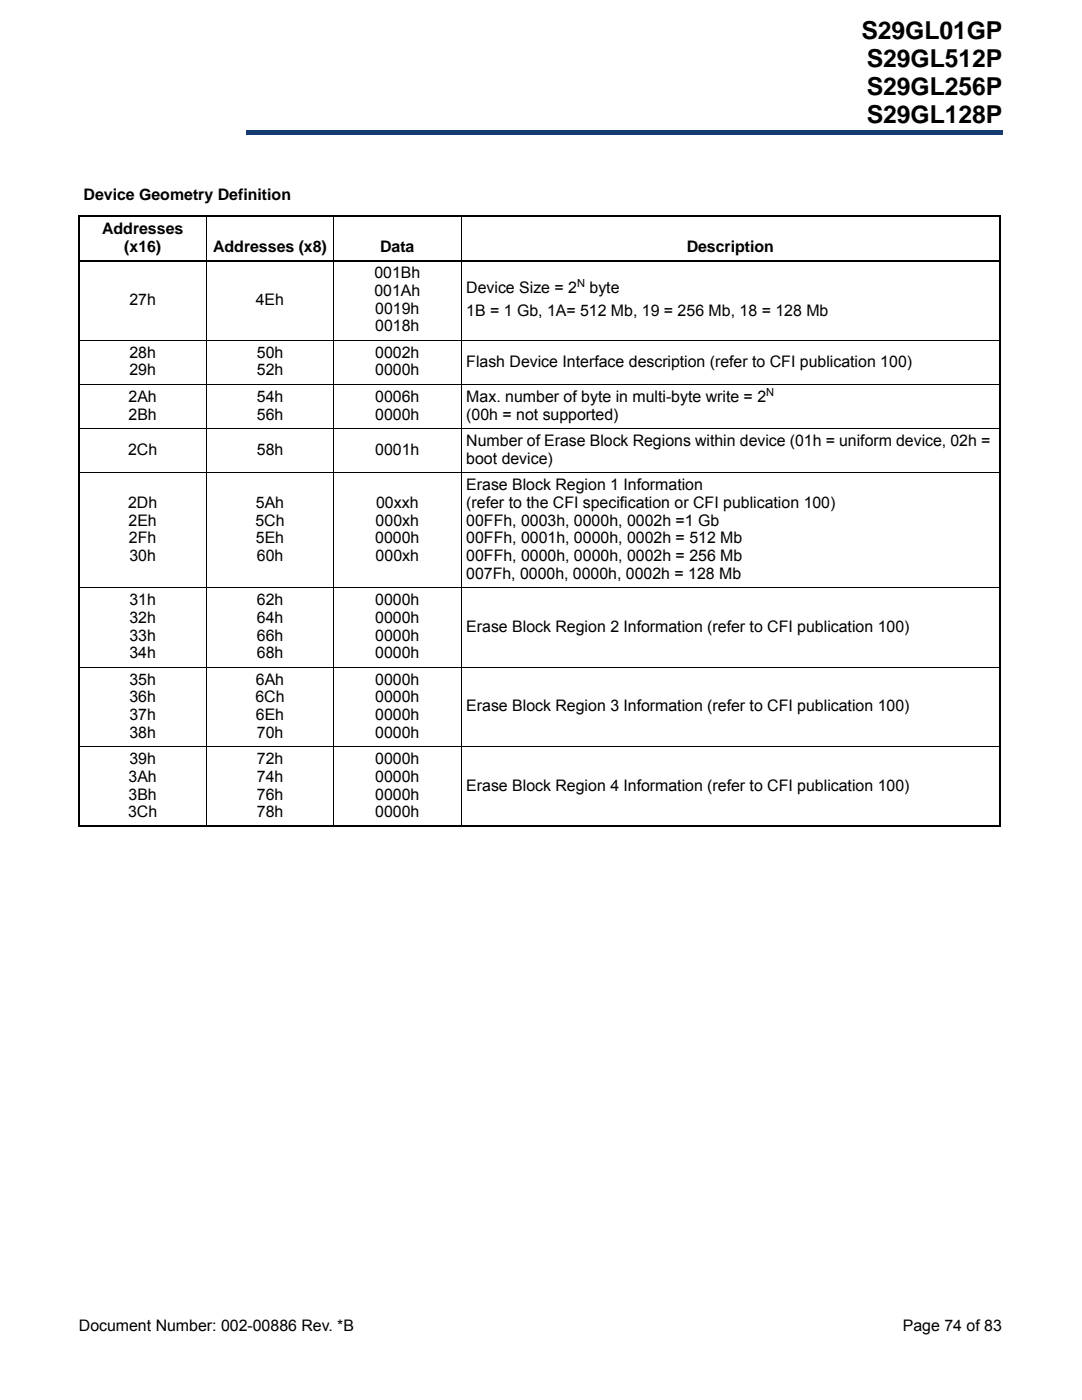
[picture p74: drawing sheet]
<svg xmlns="http://www.w3.org/2000/svg" width="216mm" height="279mm" viewBox="0 0 216 279" stroke-linecap="round" stroke-linejoin="round" font-family="sans-serif">
<defs><g id="words">
<g font-size="4.9">
<text x="171.9" y="7.7">S29GL01GP</text>
<text x="173" y="13.3">S29GL512P</text>
<text x="173" y="19">S29GL256P</text>
<text x="173" y="24.6">S29GL128P</text>
</g>
<g font-size="3.2">
<text x="16.7" y="40">Device Geometry Definition</text>
<text x="20.4" y="46.7">Addresses</text>
<text x="24.8" y="50.2">(x16)</text>
<text x="42.5" y="50.2">Addresses (x8)</text>
<text x="75.8" y="50.2">Data</text>
<text x="137" y="50.2">Description</text>
<text x="74.7" y="55.5">001Bh</text>
<text x="74.7" y="59.1">001Ah</text>
<text x="93" y="58.5">Device Size = 2</text>
<text x="117.6" y="58.5">byte</text>
<text x="25.8" y="60.8">27h</text>
<text x="51" y="60.8">4Eh</text>
<text x="74.9" y="62.6">0019h</text>
<text x="93" y="63.1">1B = 1 Gb, 1A= 512 Mb, 19 = 256 Mb, 18 = 128 Mb</text>
<text x="25.8" y="71.4">28h</text>
<text x="51.2" y="71.4">50h</text>
<text x="74.9" y="66.1">0018h</text>
<text x="74.9" y="71.4">0002h</text>
<text x="25.8" y="74.9">29h</text>
<text x="51.2" y="74.9">52h</text>
<text x="74.9" y="74.9">0000h</text>
<text x="93" y="73.2">Flash Device Interface description (refer to CFI publication 100)</text>
<text x="25.7" y="80.2">2Ah</text>
<text x="25.7" y="83.8">2Bh</text>
<text x="51.2" y="80.2">54h</text>
<text x="51.2" y="83.8">56h</text>
<text x="74.9" y="80.2">0006h</text>
<text x="74.9" y="83.8">0000h</text>
<text x="93" y="83.8">(00h = not supported)</text>
<text x="93" y="80.2">Max. number of byte in multi-byte write = 2</text>
<text x="93" y="89">Number of Erase Block Regions within device (01h = uniform device, 02h =</text>
<text x="25.6" y="90.8">2Ch</text>
<text x="51.2" y="90.8">58h</text>
<text x="74.9" y="90.8">0001h</text>
<text x="93" y="92.6">boot device)</text>
<text x="25.6" y="101.4">2Dh</text>
<text x="51.1" y="101.4">5Ah</text>
<text x="75.1" y="101.4">00xxh</text>
<text x="93" y="97.9">Erase Block Region 1 Information</text>
<text x="93" y="101.4">(refer to the CFI specification or CFI publication 100)</text>
<text x="25.7" y="104.9">2Eh</text>
<text x="51" y="104.9">5Ch</text>
<text x="75" y="104.9">000xh</text>
<text x="93" y="104.9">00FFh, 0003h, 0000h, 0002h =1 Gb</text>
<text x="25.7" y="108.4">2Fh</text>
<text x="25.8" y="112">30h</text>
<text x="51.1" y="108.4">5Eh</text>
<text x="51.2" y="112">60h</text>
<text x="74.9" y="108.4">0000h</text>
<text x="75" y="112">000xh</text>
<text x="93" y="108.4">00FFh, 0001h, 0000h, 0002h = 512 Mb</text>
<text x="93" y="112">00FFh, 0000h, 0000h, 0002h = 256 Mb</text>
<text x="93" y="115.5">007Fh, 0000h, 0000h, 0002h = 128 Mb</text>
<text x="25.8" y="120.8">31h</text>
<text x="25.8" y="124.3">32h</text>
<text x="51.2" y="120.8">62h</text>
<text x="51.2" y="124.3">64h</text>
<text x="74.9" y="120.8">0000h</text>
<text x="74.9" y="124.3">0000h</text>
<text x="25.8" y="127.8">33h</text>
<text x="25.8" y="131.4">34h</text>
<text x="51.2" y="127.8">66h</text>
<text x="51.2" y="131.4">68h</text>
<text x="74.9" y="127.8">0000h</text>
<text x="74.9" y="131.4">0000h</text>
<text x="93" y="126.1">Erase Block Region 2 Information (refer to CFI publication 100)</text>
<text x="25.8" y="136.7">35h</text>
<text x="51.1" y="136.7">6Ah</text>
<text x="74.9" y="136.7">0000h</text>
<text x="25.8" y="140.2">36h</text>
<text x="25.8" y="143.7">37h</text>
<text x="51" y="140.2">6Ch</text>
<text x="51.1" y="143.7">6Eh</text>
<text x="74.9" y="140.2">0000h</text>
<text x="74.9" y="143.7">0000h</text>
<text x="93" y="142">Erase Block Region 3 Information (refer to CFI publication 100)</text>
<text x="25.8" y="147.3">38h</text>
<text x="51.2" y="147.3">70h</text>
<text x="74.9" y="147.3">0000h</text>
<text x="25.8" y="152.5">39h</text>
<text x="51.2" y="152.5">72h</text>
<text x="74.9" y="152.5">0000h</text>
<text x="25.7" y="156.1">3Ah</text>
<text x="25.7" y="159.6">3Bh</text>
<text x="51.2" y="156.1">74h</text>
<text x="51.2" y="159.6">76h</text>
<text x="74.9" y="156.1">0000h</text>
<text x="74.9" y="159.6">0000h</text>
<text x="93.1" y="157.8">Erase Block Region 4 Information (refer to CFI publication 100)</text>
<text x="25.6" y="163.1">3Ch</text>
<text x="51.2" y="163.1">78h</text>
<text x="74.9" y="163.1">0000h</text>
<text x="15.7" y="265.6">Document Number: 002-00886 Rev. *B</text>
<text x="180.1" y="265.6">Page 74 of 83</text>
</g>
<g font-size="2.2">
<text x="115.1" y="57.3">N</text>
<text x="152.9" y="79">N</text>
</g>
</g></defs>
<path d="M49.2 26h150.9v.9h-150.9z" fill="#163b71"/>
<path d="M49.1 26.9h150.9M49.2 26h150.8" fill="none" stroke="#163b71" stroke-width=".2"/>
<path d="M49.1 25.9h.2v1h-.2z" fill="#163b71"/>
<path d="M16 17.6h32.4v10.1h-32.4z" fill="#fff"/>
<path d="M15.6 43.2h184.1M15.6 52h184.1M15.8 43.3v121.4M199.5 43.3v121.4M15.6 164.9h184.1" fill="none" stroke="#000" stroke-width=".36"/>
<path d="M41.2 43v122.1M66.6 43v122.1M92 43v122.1M15.6 67.9h184.1M15.6 76.7h184.1M15.6 85.5h184.1M15.6 94.3h184.1M15.6 117.3h184.1M15.6 133.1h184.1M15.6 149h184.1" fill="none" stroke="#000" stroke-width=".2"/>
<use href="#words"/>
</svg>
